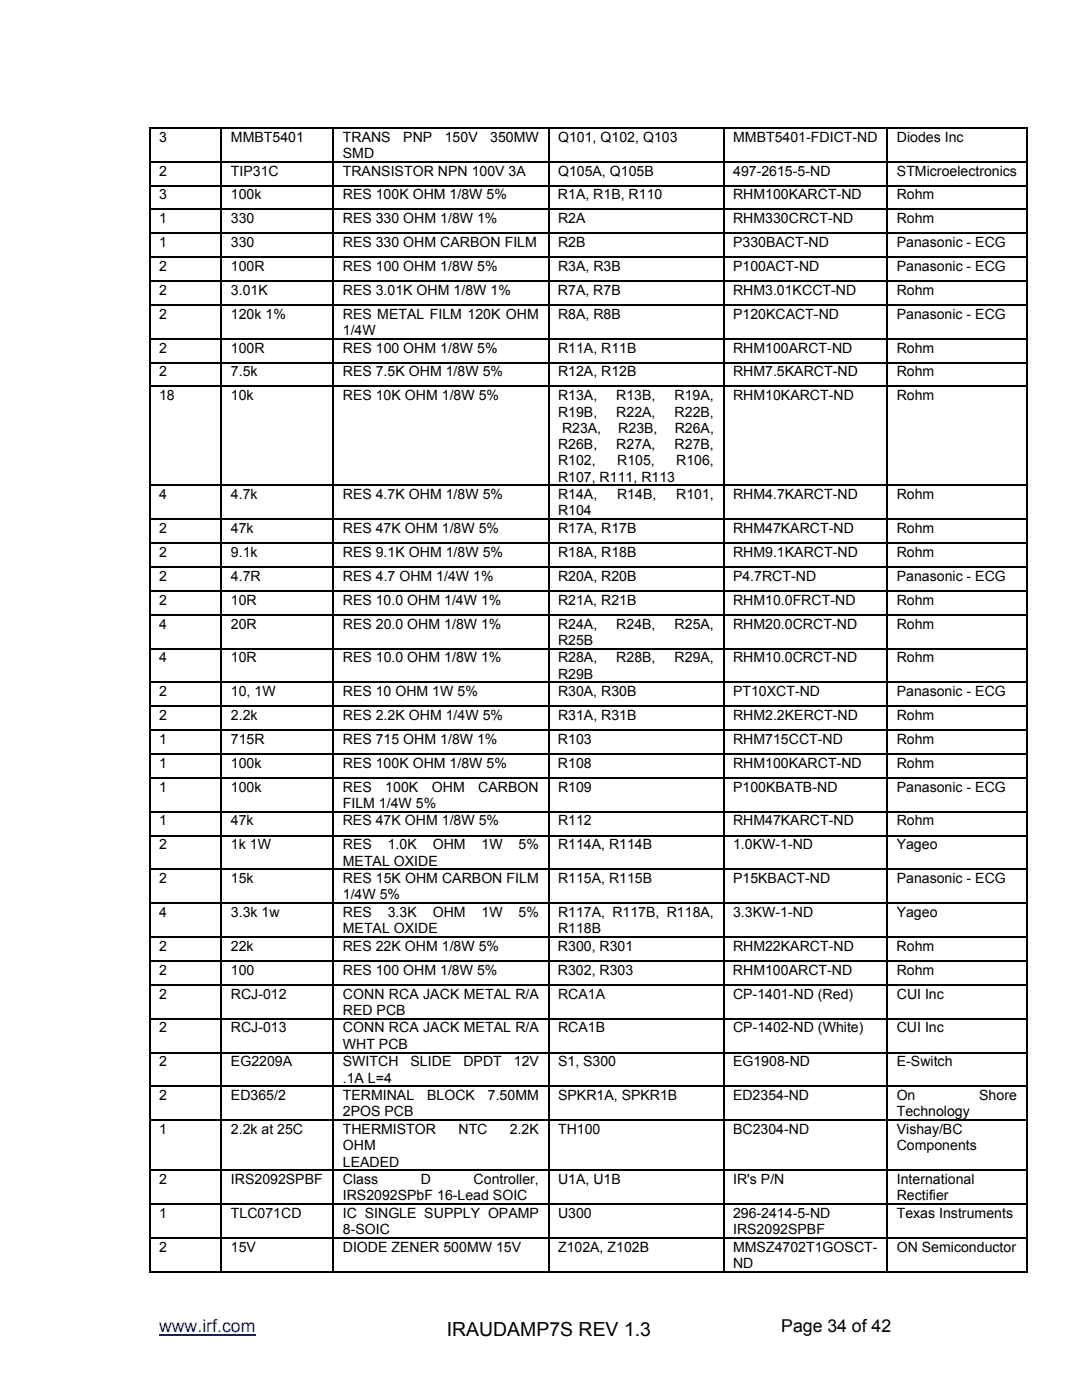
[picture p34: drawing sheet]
<svg xmlns="http://www.w3.org/2000/svg" width="216mm" height="279mm" viewBox="0 0 216 279" stroke-linecap="round" stroke-linejoin="round" font-family="sans-serif">
<defs><g id="words">
<text font-size="3.9" x="89.2" y="266.5">IRAUDAMP7S REV 1.3</text>
<text font-size="3.5" fill="#00f" x="31.7" y="265.9">www.irf.com</text>
<text font-size="3.5" x="155.9" y="265.9">Page 34 of 42</text>
<g font-size="2.8">
<text x="31.7" y="28.3">3</text>
<text x="46.1" y="28.3">MMBT5401</text>
<text x="68.4" y="28.3">TRANS</text>
<text x="80.4" y="28.3">PNP</text>
<text x="88.8" y="28.3">150V</text>
<text x="97.8" y="28.3">350MW</text>
<text x="111.4" y="28.3">Q101, Q102, Q103</text>
<text x="146.3" y="28.3">MMBT5401-FDICT-ND</text>
<text x="179" y="28.3">Diodes Inc</text>
<text x="31.7" y="35">2</text>
<text x="46.1" y="35">TIP31C</text>
<text x="68.4" y="31.5">SMD</text>
<text x="68.4" y="35">TRANSISTOR NPN 100V 3A</text>
<text x="111.4" y="35">Q105A, Q105B</text>
<text x="146.3" y="35">497-2615-5-ND</text>
<text x="179" y="35">STMicroelectronics</text>
<text x="31.7" y="39.8">3</text>
<text x="46.1" y="39.8">100k</text>
<text x="68.4" y="39.8">RES 100K OHM 1/8W 5%</text>
<text x="111.3" y="39.8">R1A, R1B, R110</text>
<text x="146.3" y="39.8">RHM100KARCT-ND</text>
<text x="178.9" y="39.8">Rohm</text>
<text x="31.7" y="44.6">1</text>
<text x="46.1" y="44.6">330</text>
<text x="68.4" y="44.6">RES 330 OHM 1/8W 1%</text>
<text x="111.3" y="44.6">R2A</text>
<text x="146.3" y="44.6">RHM330CRCT-ND</text>
<text x="178.9" y="44.6">Rohm</text>
<text x="31.7" y="49.3">1</text>
<text x="46.1" y="49.3">330</text>
<text x="68.4" y="49.3">RES 330 OHM CARBON FILM</text>
<text x="111.4" y="49.3">R2B</text>
<text x="146.3" y="49.3">P330BACT-ND</text>
<text x="178.9" y="49.3">Panasonic - ECG</text>
<text x="31.7" y="54.1">2</text>
<text x="31.7" y="58.8">2</text>
<text x="46.1" y="58.8">3.01K</text>
<text x="46.1" y="54.1">100R</text>
<text x="68.4" y="58.8">RES 3.01K OHM 1/8W 1%</text>
<text x="68.4" y="54.1">RES 100 OHM 1/8W 5%</text>
<text x="111.3" y="58.8">R7A, R7B</text>
<text x="111.4" y="54.1">R3A, R3B</text>
<text x="146.3" y="58.8">RHM3.01KCCT-ND</text>
<text x="146.3" y="54.1">P100ACT-ND</text>
<text x="178.9" y="58.8">Rohm</text>
<text x="178.9" y="54.1">Panasonic - ECG</text>
<text x="31.7" y="63.6">2</text>
<text x="46.1" y="63.6">120k 1%</text>
<text x="68.4" y="63.6">RES METAL FILM 120K OHM</text>
<text x="111.4" y="63.6">R8A, R8B</text>
<text x="146.3" y="63.6">P120KCACT-ND</text>
<text x="178.9" y="63.6">Panasonic - ECG</text>
<text x="31.7" y="70.4">2</text>
<text x="46.1" y="70.4">100R</text>
<text x="68.4" y="66.8">1/4W</text>
<text x="68.4" y="70.4">RES 100 OHM 1/8W 5%</text>
<text x="111.3" y="70.4">R11A, R11B</text>
<text x="146.3" y="70.4">RHM100ARCT-ND</text>
<text x="178.9" y="70.4">Rohm</text>
<text x="31.7" y="75.1">2</text>
<text x="46.1" y="75.1">7.5k</text>
<text x="68.4" y="75.1">RES 7.5K OHM 1/8W 5%</text>
<text x="111.4" y="75.1">R12A, R12B</text>
<text x="146.3" y="75.1">RHM7.5KARCT-ND</text>
<text x="178.9" y="75.1">Rohm</text>
<text x="31.7" y="79.9">18</text>
<text x="46.1" y="79.9">10k</text>
<text x="68.4" y="79.9">RES 10K OHM 1/8W 5%</text>
<text x="111.3" y="79.9">R13A,</text>
<text x="111.4" y="83.1">R19B,</text>
<text x="123" y="79.9">R13B,</text>
<text x="123" y="83.1">R22A,</text>
<text x="134.6" y="79.9">R19A,</text>
<text x="134.6" y="83.1">R22B,</text>
<text x="146.3" y="79.9">RHM10KARCT-ND</text>
<text x="178.9" y="79.9">Rohm</text>
<text x="111.4" y="89.6">R26B,</text>
<text x="112.1" y="86.4">R23A,</text>
<text x="123" y="89.6">R27A,</text>
<text x="123.4" y="86.4">R23B,</text>
<text x="134.6" y="89.6">R27B,</text>
<text x="134.6" y="86.4">R26A,</text>
<text x="111.4" y="92.9">R102,</text>
<text x="123.1" y="92.9">R105,</text>
<text x="134.9" y="92.9">R106,</text>
<text x="31.7" y="99.6">4</text>
<text x="46.1" y="99.6">4.7k</text>
<text x="68.4" y="99.6">RES 4.7K OHM 1/8W 5%</text>
<text x="111.4" y="99.6">R14A,</text>
<text x="111.4" y="96.1">R107, R111, R113</text>
<text x="123.1" y="99.6">R14B,</text>
<text x="134.9" y="99.6">R101,</text>
<text x="146.3" y="99.6">RHM4.7KARCT-ND</text>
<text x="178.9" y="99.6">Rohm</text>
<text x="31.7" y="106.4">2</text>
<text x="46.1" y="106.4">47k</text>
<text x="68.4" y="106.4">RES 47K OHM 1/8W 5%</text>
<text x="111.3" y="106.4">R17A, R17B</text>
<text x="111.4" y="102.9">R104</text>
<text x="146.3" y="106.4">RHM47KARCT-ND</text>
<text x="178.9" y="106.4">Rohm</text>
<text x="31.7" y="111.1">2</text>
<text x="46.1" y="111.1">9.1k</text>
<text x="68.4" y="111.1">RES 9.1K OHM 1/8W 5%</text>
<text x="111.4" y="111.1">R18A, R18B</text>
<text x="146.3" y="111.1">RHM9.1KARCT-ND</text>
<text x="178.9" y="111.1">Rohm</text>
<text x="31.7" y="115.9">2</text>
<text x="46.1" y="115.9">4.7R</text>
<text x="68.4" y="115.9">RES 4.7 OHM 1/4W 1%</text>
<text x="111.3" y="115.9">R20A, R20B</text>
<text x="146.3" y="115.9">P4.7RCT-ND</text>
<text x="178.9" y="115.9">Panasonic - ECG</text>
<text x="31.7" y="120.7">2</text>
<text x="31.7" y="125.4">4</text>
<text x="46.1" y="120.7">10R</text>
<text x="46.1" y="125.4">20R</text>
<text x="68.4" y="120.7">RES 10.0 OHM 1/4W 1%</text>
<text x="68.4" y="125.4">RES 20.0 OHM 1/8W 1%</text>
<text x="111.3" y="120.7">R21A, R21B</text>
<text x="111.4" y="125.4">R24A,</text>
<text x="123" y="125.4">R24B,</text>
<text x="134.6" y="125.4">R25A,</text>
<text x="146.3" y="120.7">RHM10.0FRCT-ND</text>
<text x="146.3" y="125.4">RHM20.0CRCT-ND</text>
<text x="178.9" y="120.7">Rohm</text>
<text x="178.9" y="125.4">Rohm</text>
<text x="111.4" y="128.7">R25B</text>
<text x="31.7" y="132.2">4</text>
<text x="46.1" y="132.2">10R</text>
<text x="68.4" y="132.2">RES 10.0 OHM 1/8W 1%</text>
<text x="111.4" y="132.2">R28A,</text>
<text x="111.4" y="135.4">R29B</text>
<text x="123" y="132.2">R28B,</text>
<text x="134.6" y="132.2">R29A,</text>
<text x="146.3" y="132.2">RHM10.0CRCT-ND</text>
<text x="178.9" y="132.2">Rohm</text>
<text x="31.7" y="138.9">2</text>
<text x="31.7" y="143.7">2</text>
<text x="46.1" y="138.9">10, 1W</text>
<text x="46.1" y="143.7">2.2k</text>
<text x="68.4" y="143.7">RES 2.2K OHM 1/4W 5%</text>
<text x="68.4" y="138.9">RES 10 OHM 1W 5%</text>
<text x="111.3" y="138.9">R30A, R30B</text>
<text x="111.4" y="143.7">R31A, R31B</text>
<text x="146.3" y="138.9">PT10XCT-ND</text>
<text x="146.3" y="143.7">RHM2.2KERCT-ND</text>
<text x="178.9" y="143.7">Rohm</text>
<text x="178.9" y="138.9">Panasonic - ECG</text>
<text x="31.7" y="148.5">1</text>
<text x="46.1" y="148.5">715R</text>
<text x="68.4" y="148.5">RES 715 OHM 1/8W 1%</text>
<text x="111.3" y="148.5">R103</text>
<text x="146.3" y="148.5">RHM715CCT-ND</text>
<text x="178.9" y="148.5">Rohm</text>
<text x="31.7" y="153.2">1</text>
<text x="46.1" y="153.2">100k</text>
<text x="68.4" y="153.2">RES 100K OHM 1/8W 5%</text>
<text x="111.3" y="153.2">R108</text>
<text x="146.3" y="153.2">RHM100KARCT-ND</text>
<text x="178.9" y="153.2">Rohm</text>
<text x="31.7" y="158">1</text>
<text x="46.1" y="158">100k</text>
<text x="68.4" y="158">RES</text>
<text x="68.4" y="161.2">FILM 1/4W 5%</text>
<text x="76.9" y="158">100K</text>
<text x="86.2" y="158">OHM</text>
<text x="95.4" y="158">CARBON</text>
<text x="111.4" y="158">R109</text>
<text x="146.3" y="158">P100KBATB-ND</text>
<text x="178.9" y="158">Panasonic - ECG</text>
<text x="31.7" y="164.7">1</text>
<text x="46.1" y="164.7">47k</text>
<text x="68.4" y="164.7">RES 47K OHM 1/8W 5%</text>
<text x="111.3" y="164.7">R112</text>
<text x="146.3" y="164.7">RHM47KARCT-ND</text>
<text x="178.9" y="164.7">Rohm</text>
<text x="31.7" y="169.5">2</text>
<text x="46.1" y="169.5">1k 1W</text>
<text x="68.4" y="169.5">RES</text>
<text x="68.4" y="172.8">METAL OXIDE</text>
<text x="77.4" y="169.5">1.0K</text>
<text x="86.3" y="169.5">OHM</text>
<text x="96.1" y="169.5">1W</text>
<text x="103.5" y="169.5">5%</text>
<text x="111.4" y="169.5">R114A, R114B</text>
<text x="146.3" y="169.5">1.0KW-1-ND</text>
<text x="178.9" y="169.5">Yageo</text>
<text x="31.7" y="176.3">2</text>
<text x="46.1" y="176.3">15k</text>
<text x="68.4" y="176.3">RES 15K OHM CARBON FILM</text>
<text x="68.4" y="179.5">1/4W 5%</text>
<text x="111.4" y="176.3">R115A, R115B</text>
<text x="146.3" y="176.3">P15KBACT-ND</text>
<text x="178.9" y="176.3">Panasonic - ECG</text>
<text x="31.7" y="183">4</text>
<text x="46.1" y="183">3.3k 1w</text>
<text x="68.4" y="183">RES</text>
<text x="77.4" y="183">3.3K</text>
<text x="86.3" y="183">OHM</text>
<text x="96.1" y="183">1W</text>
<text x="103.5" y="183">5%</text>
<text x="111.4" y="183">R117A, R117B, R118A,</text>
<text x="146.3" y="183">3.3KW-1-ND</text>
<text x="178.9" y="183">Yageo</text>
<text x="31.7" y="189.8">2</text>
<text x="46.1" y="189.8">22k</text>
<text x="68.4" y="189.8">RES 22K OHM 1/8W 5%</text>
<text x="68.4" y="186.3">METAL OXIDE</text>
<text x="111.3" y="189.8">R300, R301</text>
<text x="111.4" y="186.3">R118B</text>
<text x="146.3" y="189.8">RHM22KARCT-ND</text>
<text x="178.9" y="189.8">Rohm</text>
<text x="31.7" y="194.5">2</text>
<text x="46.1" y="194.5">100</text>
<text x="68.4" y="194.5">RES 100 OHM 1/8W 5%</text>
<text x="111.3" y="194.5">R302, R303</text>
<text x="146.3" y="194.5">RHM100ARCT-ND</text>
<text x="178.9" y="194.5">Rohm</text>
<text x="31.7" y="199.3">2</text>
<text x="46.1" y="199.3">RCJ-012</text>
<text x="68.4" y="202.5">RED PCB</text>
<text x="68.4" y="199.3">CONN RCA JACK METAL R/A</text>
<text x="111.4" y="199.3">RCA1A</text>
<text x="146.3" y="199.3">CP-1401-ND (Red)</text>
<text x="179" y="199.3">CUI Inc</text>
<text x="31.7" y="206.1">2</text>
<text x="46.1" y="206.1">RCJ-013</text>
<text x="68.4" y="209.3">WHT PCB</text>
<text x="68.4" y="206.1">CONN RCA JACK METAL R/A</text>
<text x="111.4" y="206.1">RCA1B</text>
<text x="146.3" y="206.1">CP-1402-ND (White)</text>
<text x="178.9" y="206.1">CUI Inc</text>
<text x="31.7" y="212.8">2</text>
<text x="46.1" y="212.8">EG2209A</text>
<text x="68.4" y="212.8">SWITCH</text>
<text x="81.9" y="212.8">SLIDE</text>
<text x="92.5" y="212.8">DPDT</text>
<text x="102.5" y="212.8">12V</text>
<text x="111.4" y="212.8">S1, S300</text>
<text x="146.3" y="212.8">EG1908-ND</text>
<text x="179" y="212.8">E-Switch</text>
<text x="31.7" y="219.6">2</text>
<text x="46.1" y="219.6">ED365/2</text>
<text x="68.4" y="216">.1A L=4</text>
<text x="68.4" y="219.6">TERMINAL</text>
<text x="85.2" y="219.6">BLOCK</text>
<text x="97.4" y="219.6">7.50MM</text>
<text x="111.4" y="219.6">SPKR1A, SPKR1B</text>
<text x="146.3" y="219.6">ED2354-ND</text>
<text x="178.9" y="219.6">On</text>
<text x="195.4" y="219.6">Shore</text>
<text x="31.7" y="226.3">1</text>
<text x="46.1" y="226.3">2.2k at 25C</text>
<text x="68.4" y="226.3">THERMISTOR</text>
<text x="68.4" y="222.8">2POS PCB</text>
<text x="91.5" y="226.3">NTC</text>
<text x="101.7" y="226.3">2.2K</text>
<text x="111.4" y="226.3">TH100</text>
<text x="146.3" y="226.3">BC2304-ND</text>
<text x="178.9" y="222.8">Technology</text>
<text x="179" y="226.3">Vishay/BC</text>
<text x="68.4" y="229.6">OHM</text>
<text x="68.4" y="232.8">LEADED</text>
<text x="178.9" y="229.6">Components</text>
<text x="31.7" y="236.3">2</text>
<text x="46.1" y="236.3">IRS2092SPBF</text>
<text x="68.4" y="239.6">IRS2092SPbF 16-Lead SOIC</text>
<text x="68.4" y="236.3">Class</text>
<text x="84" y="236.3">D</text>
<text x="94.5" y="236.3">Controller,</text>
<text x="111.4" y="236.3">U1A, U1B</text>
<text x="146.3" y="236.3">IR's P/N</text>
<text x="178.9" y="239.6">Rectifier</text>
<text x="178.9" y="236.3">International</text>
<text x="31.7" y="243.1">1</text>
<text x="46.1" y="243.1">TLC071CD</text>
<text x="68.4" y="243.1">IC SINGLE SUPPLY OPAMP</text>
<text x="111.4" y="243.1">U300</text>
<text x="146.3" y="243.1">296-2414-5-ND</text>
<text x="178.9" y="243.1">Texas Instruments</text>
<text x="31.7" y="249.8">2</text>
<text x="46.1" y="249.8">15V</text>
<text x="68.4" y="249.8">DIODE ZENER 500MW 15V</text>
<text x="68.4" y="246.3">8-SOIC</text>
<text x="111.4" y="249.8">Z102A, Z102B</text>
<text x="146.3" y="249.8">MMSZ4702T1GOSCT-</text>
<text x="146.3" y="246.3">IRS2092SPBF</text>
<text x="178.9" y="249.8">ON Semiconductor</text>
<text x="146.3" y="253.1">ND</text>
</g>
</g></defs>
<path d="M31.7 266.4h19.3" fill="none" stroke="#00f" stroke-width=".25"/>
<g fill="#fff">
<path d="M63.5 261.7h92.1v14.5h-92.1z"/>
<path d="M38.1 3.2h47.6v20.6h-47.6z"/>
<path d="M40.7 4.5h43.9v18h-43.9z"/>
<path d="M127 9.5h54v10.6h-54z"/>
</g>
<g fill="#000">
<path d="M29.7 25.4h.3v.3h-.3zM29.7 32.2h.3v.2h-.3zM29.7 36.9h.3v.3h-.3zM44 25.4h.3v.3h-.3zM44 32.2h.3v.2h-.3zM44 36.9h.3v.3h-.3zM66.4 25.4h.2v.3h-.2zM66.4 32.2h.2v.2h-.2zM66.4 36.9h.2v.3h-.2zM109.3 25.4h.3v.3h-.3zM109.3 32.2h.3v.2h-.3zM109.3 36.9h.3v.3h-.3z"/>
<path d="M144.3 25.4h.2v.3h-.2zM144.3 32.2h.2v.2h-.2zM144.3 36.9h.2v.3h-.2zM176.9 25.4h.3v.3h-.3zM176.9 32.2h.3v.2h-.3zM176.9 36.9h.3v.3h-.3zM204.7 25.4h.3v.3h-.3zM204.7 32.2h.3v.2h-.3zM204.7 36.9h.3v.3h-.3zM29.7 41.7h.3v.3h-.3zM29.7 46.4h.3v.3h-.3zM29.7 51.2h.3v.3h-.3z"/>
<path d="M29.7 56h.3v.2h-.3zM44 41.7h.3v.3h-.3zM44 46.4h.3v.3h-.3zM44 51.2h.3v.3h-.3zM44 56h.3v.2h-.3zM66.4 41.7h.2v.3h-.2zM66.4 46.4h.2v.3h-.2zM66.4 51.2h.2v.3h-.2zM66.4 56h.2v.2h-.2zM109.3 41.7h.3v.3h-.3zM109.3 46.4h.3v.3h-.3zM109.3 51.2h.3v.3h-.3z"/>
<path d="M109.3 56h.3v.2h-.3zM144.3 41.7h.2v.3h-.2zM144.3 46.4h.2v.3h-.2zM144.3 51.2h.2v.3h-.2zM144.3 56h.2v.2h-.2zM176.9 41.7h.3v.3h-.3zM176.9 46.4h.3v.3h-.3zM176.9 51.2h.3v.3h-.3zM176.9 56h.3v.2h-.3zM204.7 41.7h.3v.3h-.3zM204.7 46.4h.3v.3h-.3zM204.7 51.2h.3v.3h-.3z"/>
<path d="M204.7 56h.3v.2h-.3zM29.7 60.7h.3v.3h-.3zM29.7 67.5h.3v.3h-.3zM29.7 72.2h.3v.3h-.3zM29.7 77h.3v.3h-.3zM44 60.7h.3v.3h-.3zM44 67.5h.3v.3h-.3zM44 72.2h.3v.3h-.3zM44 77h.3v.3h-.3zM66.4 60.7h.2v.3h-.2zM66.4 67.5h.2v.3h-.2zM66.4 72.2h.2v.3h-.2z"/>
<path d="M66.4 77h.2v.3h-.2zM109.3 60.7h.3v.3h-.3zM109.3 67.5h.3v.3h-.3zM109.3 72.2h.3v.3h-.3zM109.3 77h.3v.3h-.3zM144.3 60.7h.2v.3h-.2zM144.3 67.5h.2v.3h-.2zM144.3 72.2h.2v.3h-.2zM144.3 77h.2v.3h-.2zM176.9 60.7h.3v.3h-.3zM176.9 67.5h.3v.3h-.3zM176.9 72.2h.3v.3h-.3z"/>
<path d="M176.9 77h.3v.3h-.3zM204.7 60.7h.3v.3h-.3zM204.7 67.5h.3v.3h-.3zM204.7 72.2h.3v.3h-.3zM204.7 77h.3v.3h-.3zM29.7 96.8h.3v.2h-.3zM44 96.8h.3v.2h-.3zM66.4 96.8h.2v.2h-.2zM109.3 96.8h.3v.2h-.3zM144.3 96.8h.2v.2h-.2zM176.9 96.8h.3v.2h-.3zM204.7 96.8h.3v.2h-.3z"/>
<path d="M29.7 103.5h.3v.3h-.3zM29.7 108.3h.3v.2h-.3zM29.7 113h.3v.3h-.3zM29.7 117.8h.3v.3h-.3zM44 103.5h.3v.3h-.3zM44 108.3h.3v.2h-.3zM44 113h.3v.3h-.3zM44 117.8h.3v.3h-.3zM66.4 103.5h.2v.3h-.2zM66.4 108.3h.2v.2h-.2zM66.4 113h.2v.3h-.2zM66.4 117.8h.2v.3h-.2z"/>
<path d="M109.3 103.5h.3v.3h-.3zM109.3 108.3h.3v.2h-.3zM109.3 113h.3v.3h-.3zM109.3 117.8h.3v.3h-.3zM144.3 103.5h.2v.3h-.2zM144.3 108.3h.2v.2h-.2zM144.3 113h.2v.3h-.2zM144.3 117.8h.2v.3h-.2zM176.9 103.5h.3v.3h-.3zM176.9 108.3h.3v.2h-.3zM176.9 113h.3v.3h-.3zM176.9 117.8h.3v.3h-.3z"/>
<path d="M204.7 103.5h.3v.3h-.3zM204.7 108.3h.3v.2h-.3zM204.7 113h.3v.3h-.3zM204.7 117.8h.3v.3h-.3zM29.7 122.6h.3v.2h-.3zM29.7 129.3h.3v.3h-.3zM29.7 136.1h.3v.2h-.3zM44 122.6h.3v.2h-.3zM44 129.3h.3v.3h-.3zM44 136.1h.3v.2h-.3zM66.4 122.6h.2v.2h-.2zM66.4 129.3h.2v.3h-.2z"/>
<path d="M66.4 136.1h.2v.2h-.2zM109.3 122.6h.3v.2h-.3zM109.3 129.3h.3v.3h-.3zM109.3 136.1h.3v.2h-.3zM144.3 122.6h.2v.2h-.2zM144.3 129.3h.2v.3h-.2zM144.3 136.1h.2v.2h-.2zM176.9 122.6h.3v.2h-.3zM176.9 129.3h.3v.3h-.3zM176.9 136.1h.3v.2h-.3zM204.7 122.6h.3v.2h-.3zM204.7 129.3h.3v.3h-.3z"/>
<path d="M204.7 136.1h.3v.2h-.3zM29.7 140.8h.3v.3h-.3zM29.7 145.6h.3v.3h-.3zM29.7 150.3h.3v.3h-.3zM29.7 155.1h.3v.3h-.3zM44 140.8h.3v.3h-.3zM44 145.6h.3v.3h-.3zM44 150.3h.3v.3h-.3zM44 155.1h.3v.3h-.3zM66.4 140.8h.2v.3h-.2zM66.4 145.6h.2v.3h-.2zM66.4 150.3h.2v.3h-.2z"/>
<path d="M66.4 155.1h.2v.3h-.2zM109.3 140.8h.3v.3h-.3zM109.3 145.6h.3v.3h-.3zM109.3 150.3h.3v.3h-.3zM109.3 155.1h.3v.3h-.3zM144.3 140.8h.2v.3h-.2zM144.3 145.6h.2v.3h-.2zM144.3 150.3h.2v.3h-.2zM144.3 155.1h.2v.3h-.2zM176.9 140.8h.3v.3h-.3zM176.9 145.6h.3v.3h-.3zM176.9 150.3h.3v.3h-.3z"/>
<path d="M176.9 155.1h.3v.3h-.3zM204.7 140.8h.3v.3h-.3zM204.7 145.6h.3v.3h-.3zM204.7 150.3h.3v.3h-.3zM204.7 155.1h.3v.3h-.3zM29.7 161.9h.3v.2h-.3zM29.7 166.6h.3v.3h-.3zM29.7 173.4h.3v.3h-.3zM44 161.9h.3v.2h-.3zM44 166.6h.3v.3h-.3zM44 173.4h.3v.3h-.3zM66.4 161.9h.2v.2h-.2z"/>
<path d="M66.4 166.6h.2v.3h-.2zM66.4 173.4h.2v.3h-.2zM109.3 161.9h.3v.2h-.3zM109.3 166.6h.3v.3h-.3zM109.3 173.4h.3v.3h-.3zM144.3 161.9h.2v.2h-.2zM144.3 166.6h.2v.3h-.2zM144.3 173.4h.2v.3h-.2zM176.9 161.9h.3v.2h-.3zM176.9 166.6h.3v.3h-.3zM176.9 173.4h.3v.3h-.3zM204.7 161.9h.3v.2h-.3z"/>
<path d="M204.7 166.6h.3v.3h-.3zM204.7 173.4h.3v.3h-.3zM29.7 180.1h.3v.3h-.3zM29.7 186.9h.3v.3h-.3zM29.7 191.7h.3v.2h-.3zM29.7 196.4h.3v.3h-.3zM44 180.1h.3v.3h-.3zM44 186.9h.3v.3h-.3zM44 191.7h.3v.2h-.3zM44 196.4h.3v.3h-.3zM66.4 180.1h.2v.3h-.2zM66.4 186.9h.2v.3h-.2z"/>
<path d="M66.4 191.7h.2v.2h-.2zM66.4 196.4h.2v.3h-.2zM109.3 180.1h.3v.3h-.3zM109.3 186.9h.3v.3h-.3zM109.3 191.7h.3v.2h-.3zM109.3 196.4h.3v.3h-.3zM144.3 180.1h.2v.3h-.2zM144.3 186.9h.2v.3h-.2zM144.3 191.7h.2v.2h-.2zM144.3 196.4h.2v.3h-.2zM176.9 180.1h.3v.3h-.3zM176.9 186.9h.3v.3h-.3z"/>
<path d="M176.9 191.7h.3v.2h-.3zM176.9 196.4h.3v.3h-.3zM204.7 180.1h.3v.3h-.3zM204.7 186.9h.3v.3h-.3zM204.7 191.7h.3v.2h-.3zM204.7 196.4h.3v.3h-.3zM29.7 203.2h.3v.3h-.3zM29.7 209.9h.3v.3h-.3zM29.7 216.7h.3v.3h-.3zM44 203.2h.3v.3h-.3zM44 209.9h.3v.3h-.3zM44 216.7h.3v.3h-.3z"/>
<path d="M66.4 203.2h.2v.3h-.2zM66.4 209.9h.2v.3h-.2zM66.4 216.7h.2v.3h-.2zM109.3 203.2h.3v.3h-.3zM109.3 209.9h.3v.3h-.3zM109.3 216.7h.3v.3h-.3zM144.3 203.2h.2v.3h-.2zM144.3 209.9h.2v.3h-.2zM144.3 216.7h.2v.3h-.2zM176.9 203.2h.3v.3h-.3zM176.9 209.9h.3v.3h-.3zM176.9 216.7h.3v.3h-.3z"/>
<path d="M204.7 203.2h.3v.3h-.3zM204.7 209.9h.3v.3h-.3zM204.7 216.7h.3v.3h-.3zM29.7 223.4h.3v.3h-.3zM29.7 233.4h.3v.3h-.3zM44 223.4h.3v.3h-.3zM44 233.4h.3v.3h-.3zM66.4 223.4h.2v.3h-.2zM66.4 233.4h.2v.3h-.2zM109.3 223.4h.3v.3h-.3zM109.3 233.4h.3v.3h-.3zM144.3 223.4h.2v.3h-.2z"/>
<path d="M144.3 233.4h.2v.3h-.2zM176.9 223.4h.3v.3h-.3zM176.9 233.4h.3v.3h-.3zM204.7 223.4h.3v.3h-.3zM204.7 233.4h.3v.3h-.3zM29.7 240.2h.3v.3h-.3zM29.7 247h.3v.2h-.3zM44 240.2h.3v.3h-.3zM44 247h.3v.2h-.3zM66.4 240.2h.2v.3h-.2zM66.4 247h.2v.2h-.2zM109.3 240.2h.3v.3h-.3z"/>
<path d="M109.3 247h.3v.2h-.3zM144.3 240.2h.2v.3h-.2zM144.3 247h.2v.2h-.2zM176.9 240.2h.3v.3h-.3zM176.9 247h.3v.2h-.3zM204.7 240.2h.3v.3h-.3zM204.7 247h.3v.2h-.3zM204.7 253.7h.3v.3h-.3z"/>
</g>
<g fill="none" stroke="#000" stroke-width=".25">
<path d="M29.7 25.5h14.3M29.8 25.7v6.5M29.8 32.4v4.5M29.8 37.2v4.5M30 32.3h14M30 37h14M44.2 25.7v6.5M44.2 32.4v4.5M44.2 37.2v4.5M44.3 25.5h22.1M44.3 32.3h22.1M44.3 37h22.1"/>
<path d="M66.5 25.7v6.5M66.5 32.4v4.5M66.5 37.2v4.5M66.6 25.5h42.7M66.6 32.3h42.7M66.6 37h42.7M109.5 25.7v6.5M109.5 32.4v4.5M109.5 37.2v4.5M109.6 25.5h34.7M109.6 32.3h34.7M109.6 37h34.7"/>
<path d="M144.4 25.7v6.5M144.4 32.4v4.5M144.4 37.2v4.5M144.5 25.5h32.4M144.5 32.3h32.4M144.5 37h32.4M177 25.7v6.5M177 32.4v4.5M177 37.2v4.5M177.2 25.5h27.5M177.2 32.3h27.5M177.2 37h27.5"/>
<path d="M204.9 25.7v6.5M204.9 32.4v4.5M204.9 37.2v4.5M29.8 42v4.4M29.8 46.7v4.5M29.8 51.5v4.5M29.8 56.2v4.5M30 41.8h14M30 46.6h14M30 51.3h14M30 56.1h14M44.2 42v4.4"/>
<path d="M44.2 46.7v4.5M44.2 51.5v4.5M44.2 56.2v4.5M44.3 41.8h22.1M44.3 46.6h22.1M44.3 51.3h22.1M44.3 56.1h22.1M66.5 42v4.4M66.5 46.7v4.5M66.5 51.5v4.5M66.5 56.2v4.5M66.6 41.8h42.7"/>
<path d="M66.6 46.6h42.7M66.6 51.3h42.7M66.6 56.1h42.7M109.5 42v4.4M109.5 46.7v4.5M109.5 51.5v4.5M109.5 56.2v4.5M109.6 41.8h34.7M109.6 46.6h34.7M109.6 51.3h34.7M109.6 56.1h34.7M144.4 42v4.4"/>
<path d="M144.4 46.7v4.5M144.4 51.5v4.5M144.4 56.2v4.5M144.5 41.8h32.4M144.5 46.6h32.4M144.5 51.3h32.4M144.5 56.1h32.4M177 42v4.4M177 46.7v4.5M177 51.5v4.5M177 56.2v4.5M177.2 41.8h27.5"/>
<path d="M177.2 46.6h27.5M177.2 51.3h27.5M177.2 56.1h27.5M204.9 42v4.4M204.9 46.7v4.5M204.9 51.5v4.5M204.9 56.2v4.5M29.8 61v6.5M29.8 67.8v4.4M29.8 72.5v4.5M29.8 77.3v19.5M30 60.9h14"/>
<path d="M30 67.6h14M30 72.4h14M30 77.1h14M44.2 61v6.5M44.2 67.8v4.4M44.2 72.5v4.5M44.2 77.3v19.5M44.3 60.9h22.1M44.3 67.6h22.1M44.3 72.4h22.1M44.3 77.1h22.1M66.5 61v6.5"/>
<path d="M66.5 67.8v4.4M66.5 72.5v4.5M66.5 77.3v19.5M66.6 60.9h42.7M66.6 67.6h42.7M66.6 72.4h42.7M66.6 77.1h42.7M109.5 61v6.5M109.5 67.8v4.4M109.5 72.5v4.5M109.5 77.3v19.5M109.6 60.9h34.7"/>
<path d="M109.6 67.6h34.7M109.6 72.4h34.7M109.6 77.1h34.7M144.4 61v6.5M144.4 67.8v4.4M144.4 72.5v4.5M144.4 77.3v19.5M144.5 60.9h32.4M144.5 67.6h32.4M144.5 72.4h32.4M144.5 77.1h32.4M177 61v6.5"/>
<path d="M177 67.8v4.4M177 72.5v4.5M177 77.3v19.5M177.2 60.9h27.5M177.2 67.6h27.5M177.2 72.4h27.5M177.2 77.1h27.5M204.9 61v6.5M204.9 67.8v4.4M204.9 72.5v4.5M204.9 77.3v19.5M29.8 97v6.5"/>
<path d="M30 96.9h14M44.2 97v6.5M44.3 96.9h22.1M66.5 97v6.5M66.6 96.9h42.7M109.5 97v6.5M109.6 96.9h34.7M144.4 97v6.5M144.5 96.9h32.4M177 97v6.5M177.2 96.9h27.5M204.9 97v6.5"/>
<path d="M29.8 103.8v4.5M29.8 108.5v4.5M29.8 113.3v4.5M29.8 118.1v4.5M30 103.6h14M30 108.4h14M30 113.2h14M30 117.9h14M44.2 103.8v4.5M44.2 108.5v4.5M44.2 113.3v4.5M44.2 118.1v4.5"/>
<path d="M44.3 103.6h22.1M44.3 108.4h22.1M44.3 113.2h22.1M44.3 117.9h22.1M66.5 103.8v4.5M66.5 108.5v4.5M66.5 113.3v4.5M66.5 118.1v4.5M66.6 103.6h42.7M66.6 108.4h42.7M66.6 113.2h42.7M66.6 117.9h42.7"/>
<path d="M109.5 103.8v4.5M109.5 108.5v4.5M109.5 113.3v4.5M109.5 118.1v4.5M109.6 103.6h34.7M109.6 108.4h34.7M109.6 113.2h34.7M109.6 117.9h34.7M144.4 103.8v4.5M144.4 108.5v4.5M144.4 113.3v4.5M144.4 118.1v4.5"/>
<path d="M144.5 103.6h32.4M144.5 108.4h32.4M144.5 113.2h32.4M144.5 117.9h32.4M177 103.8v4.5M177 108.5v4.5M177 113.3v4.5M177 118.1v4.5M177.2 103.6h27.5M177.2 108.4h27.5M177.2 113.2h27.5M177.2 117.9h27.5"/>
<path d="M204.9 103.8v4.5M204.9 108.5v4.5M204.9 113.3v4.5M204.9 118.1v4.5M29.8 122.8v6.5M29.8 129.6v6.5M29.8 136.3v4.5M30 122.7h14M30 129.4h14M30 136.2h14M44.2 122.8v6.5M44.2 129.6v6.5"/>
<path d="M44.2 136.3v4.5M44.3 122.7h22.1M44.3 129.4h22.1M44.3 136.2h22.1M66.5 122.8v6.5M66.5 129.6v6.5M66.5 136.3v4.5M66.6 122.7h42.7M66.6 129.4h42.7M66.6 136.2h42.7M109.5 122.8v6.5M109.5 129.6v6.5"/>
<path d="M109.5 136.3v4.5M109.6 122.7h34.7M109.6 129.4h34.7M109.6 136.2h34.7M144.4 122.8v6.5M144.4 129.6v6.5M144.4 136.3v4.5M144.5 122.7h32.4M144.5 129.4h32.4M144.5 136.2h32.4M177 122.8v6.5M177 129.6v6.5"/>
<path d="M177 136.3v4.5M177.2 122.7h27.5M177.2 129.4h27.5M177.2 136.2h27.5M204.9 122.8v6.5M204.9 129.6v6.5M204.9 136.3v4.5M29.8 141.1v4.5M29.8 145.9v4.4M29.8 150.6v4.5M29.8 155.4v6.5M30 140.9h14"/>
<path d="M30 145.7h14M30 150.5h14M30 155.2h14M44.2 141.1v4.5M44.2 145.9v4.4M44.2 150.6v4.5M44.2 155.4v6.5M44.3 140.9h22.1M44.3 145.7h22.1M44.3 150.5h22.1M44.3 155.2h22.1M66.5 141.1v4.5"/>
<path d="M66.5 145.9v4.4M66.5 150.6v4.5M66.5 155.4v6.5M66.6 140.9h42.7M66.6 145.7h42.7M66.6 150.5h42.7M66.6 155.2h42.7M109.5 141.1v4.5M109.5 145.9v4.4M109.5 150.6v4.5M109.5 155.4v6.5M109.6 140.9h34.7"/>
<path d="M109.6 145.7h34.7M109.6 150.5h34.7M109.6 155.2h34.7M144.4 141.1v4.5M144.4 145.9v4.4M144.4 150.6v4.5M144.4 155.4v6.5M144.5 140.9h32.4M144.5 145.7h32.4M144.5 150.5h32.4M144.5 155.2h32.4M177 141.1v4.5"/>
<path d="M177 145.9v4.4M177 150.6v4.5M177 155.4v6.5M177.2 140.9h27.5M177.2 145.7h27.5M177.2 150.5h27.5M177.2 155.2h27.5M204.9 141.1v4.5M204.9 145.9v4.4M204.9 150.6v4.5M204.9 155.4v6.5M29.8 162.1v4.5"/>
<path d="M29.8 166.9v6.5M29.8 173.7v6.4M30 162h14M30 166.8h14M30 173.5h14M44.2 162.1v4.5M44.2 166.9v6.5M44.2 173.7v6.4M44.3 162h22.1M44.3 166.8h22.1M44.3 173.5h22.1M66.5 162.1v4.5"/>
<path d="M66.5 166.9v6.5M66.5 173.7v6.4M66.6 162h42.7M66.6 166.8h42.7M66.6 173.5h42.7M109.5 162.1v4.5M109.5 166.9v6.5M109.5 173.7v6.4M109.6 162h34.7M109.6 166.8h34.7M109.6 173.5h34.7M144.4 162.1v4.5"/>
<path d="M144.4 166.9v6.5M144.4 173.7v6.4M144.5 162h32.4M144.5 166.8h32.4M144.5 173.5h32.4M177 162.1v4.5M177 166.9v6.5M177 173.7v6.4M177.2 162h27.5M177.2 166.8h27.5M177.2 173.5h27.5M204.9 162.1v4.5"/>
<path d="M204.9 166.9v6.5M204.9 173.7v6.4M29.8 180.4v6.5M29.8 187.2v4.5M29.8 191.9v4.5M29.8 196.7v6.5M30 180.3h14M30 187h14M30 191.8h14M30 196.6h14M44.2 180.4v6.5M44.2 187.2v4.5"/>
<path d="M44.2 191.9v4.5M44.2 196.7v6.5M44.3 180.3h22.1M44.3 187h22.1M44.3 191.8h22.1M44.3 196.6h22.1M66.5 180.4v6.5M66.5 187.2v4.5M66.5 191.9v4.5M66.5 196.7v6.5M66.6 180.3h42.7M66.6 187h42.7"/>
<path d="M66.6 191.8h42.7M66.6 196.6h42.7M109.5 180.4v6.5M109.5 187.2v4.5M109.5 191.9v4.5M109.5 196.7v6.5M109.6 180.3h34.7M109.6 187h34.7M109.6 191.8h34.7M109.6 196.6h34.7M144.4 180.4v6.5M144.4 187.2v4.5"/>
<path d="M144.4 191.9v4.5M144.4 196.7v6.5M144.5 180.3h32.4M144.5 187h32.4M144.5 191.8h32.4M144.5 196.6h32.4M177 180.4v6.5M177 187.2v4.5M177 191.9v4.5M177 196.7v6.5M177.2 180.3h27.5M177.2 187h27.5"/>
<path d="M177.2 191.8h27.5M177.2 196.6h27.5M204.9 180.4v6.5M204.9 187.2v4.5M204.9 191.9v4.5M204.9 196.7v6.5M29.8 203.5v6.4M29.8 210.2v6.5M29.8 217v6.4M30 203.3h14M30 210.1h14M30 216.8h14"/>
<path d="M44.2 203.5v6.4M44.2 210.2v6.5M44.2 217v6.4M44.3 203.3h22.1M44.3 210.1h22.1M44.3 216.8h22.1M66.5 203.5v6.4M66.5 210.2v6.5M66.5 217v6.4M66.6 203.3h42.7M66.6 210.1h42.7M66.6 216.8h42.7"/>
<path d="M109.5 203.5v6.4M109.5 210.2v6.5M109.5 217v6.4M109.6 203.3h34.7M109.6 210.1h34.7M109.6 216.8h34.7M144.4 203.5v6.4M144.4 210.2v6.5M144.4 217v6.4M144.5 203.3h32.4M144.5 210.1h32.4M144.5 216.8h32.4"/>
<path d="M177 203.5v6.4M177 210.2v6.5M177 217v6.4M177.2 203.3h27.5M177.2 210.1h27.5M177.2 216.8h27.5M204.9 203.5v6.4M204.9 210.2v6.5M204.9 217v6.4M29.8 223.7v9.7M29.8 233.7v6.5M30 223.6h14"/>
<path d="M30 233.6h14M44.2 223.7v9.7M44.2 233.7v6.5M44.3 223.6h22.1M44.3 233.6h22.1M66.5 223.7v9.7M66.5 233.7v6.5M66.6 223.6h42.7M66.6 233.6h42.7M109.5 223.7v9.7M109.5 233.7v6.5M109.6 223.6h34.7"/>
<path d="M109.6 233.6h34.7M144.4 223.7v9.7M144.4 233.7v6.5M144.5 223.6h32.4M144.5 233.6h32.4M177 223.7v9.7M177 233.7v6.5M177.2 223.6h27.5M177.2 233.6h27.5M204.9 223.7v9.7M204.9 233.7v6.5M29.7 253.9h14.3"/>
<path d="M29.8 240.5v6.5M29.8 247.2v6.8M30 240.3h14M30 247.1h14M44.2 240.5v6.5M44.2 247.2v6.8M44.3 240.3h22.1M44.3 247.1h22.1M44.3 253.9h22.1M66.5 240.5v6.5M66.5 247.2v6.8M66.6 240.3h42.7"/>
<path d="M66.6 247.1h42.7M66.6 253.9h42.7M109.5 240.5v6.5M109.5 247.2v6.8M109.6 240.3h34.7M109.6 247.1h34.7M109.6 253.9h34.7M144.4 240.5v6.5M144.4 247.2v6.8M144.5 240.3h32.4M144.5 247.1h32.4M144.5 253.9h32.4"/>
<path d="M177 240.5v6.5M177 247.2v6.8M177.2 240.3h27.5M177.2 247.1h27.5M177.2 253.9h27.5M204.9 240.5v6.5M204.9 247.2v6.8"/>
</g>
<use href="#words"/>
</svg>
